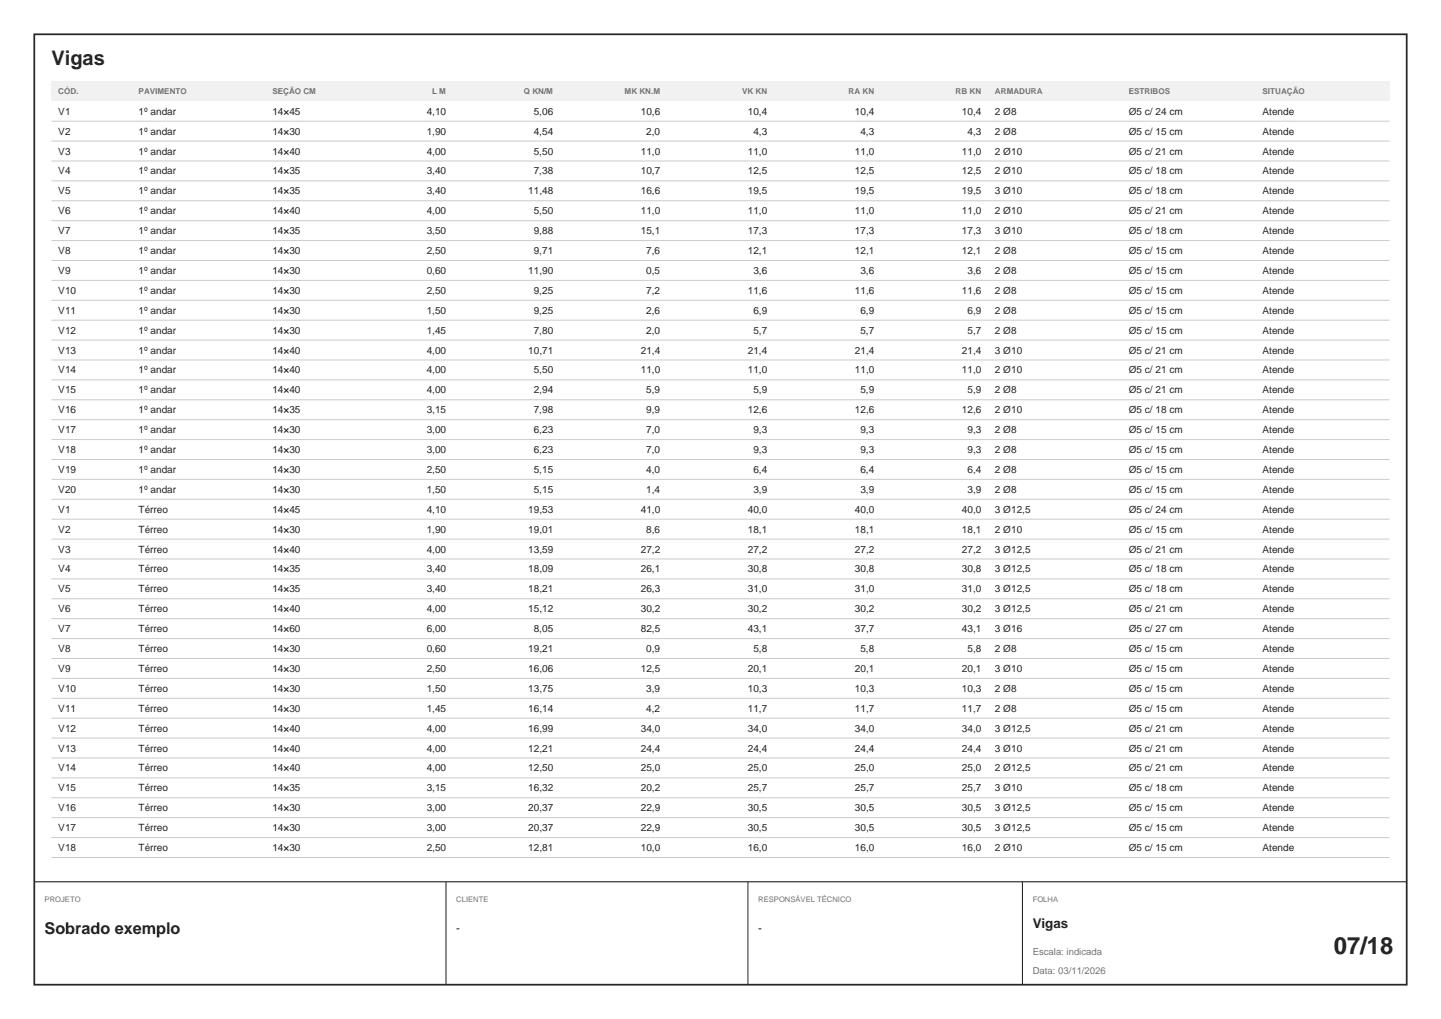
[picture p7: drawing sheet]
<svg xmlns="http://www.w3.org/2000/svg" width="420mm" height="297mm" viewBox="0 0 420 297" stroke-linecap="round" stroke-linejoin="round" font-family="sans-serif">
<defs><g id="words">
<text font-size="6.9" fill="#1f2328" x="388.8" y="278">07/18</text>
<text font-size="5.8" fill="#1f2328" x="15" y="19">Vigas</text>
<text font-size="4.7" fill="#1f2328" x="13" y="272.2">Sobrado exemplo</text>
<text font-size="3.9" fill="#1f2328" x="301" y="270.4">Vigas</text>
<g font-size="3.3" fill="#1f2328">
<text x="133" y="271.7">-</text>
<text x="221" y="271.7">-</text>
</g>
<g font-size="2.9" fill="#1f2328">
<text x="17" y="33.4">V1</text>
<text x="40.4" y="33.4">1º andar</text>
<text x="79.4" y="33.4">14×45</text>
<text x="124.4" y="33.4">4,10</text>
<text x="155.6" y="33.4">5,06</text>
<text x="186.8" y="33.4">10,6</text>
<text x="218" y="33.4">10,4</text>
<text x="249.2" y="33.4">10,4</text>
<text x="280.4" y="33.4">10,4</text>
<text x="290" y="33.4">2 Ø8</text>
<text x="329" y="33.4">Ø5 c/ 24 cm</text>
<text x="368" y="33.4">Atende</text>
<text x="17" y="39.2">V2</text>
<text x="40.4" y="39.2">1º andar</text>
<text x="79.4" y="39.2">14×30</text>
<text x="124.4" y="39.2">1,90</text>
<text x="155.6" y="39.2">4,54</text>
<text x="188.4" y="39.2">2,0</text>
<text x="219.6" y="39.2">4,3</text>
<text x="250.8" y="39.2">4,3</text>
<text x="282" y="39.2">4,3</text>
<text x="290" y="39.2">2 Ø8</text>
<text x="329" y="39.2">Ø5 c/ 15 cm</text>
<text x="368" y="39.2">Atende</text>
<text x="17" y="45">V3</text>
<text x="40.4" y="45">1º andar</text>
<text x="79.4" y="45">14×40</text>
<text x="124.4" y="45">4,00</text>
<text x="155.6" y="45">5,50</text>
<text x="186.8" y="45">11,0</text>
<text x="218" y="45">11,0</text>
<text x="249.2" y="45">11,0</text>
<text x="280.4" y="45">11,0</text>
<text x="290" y="45">2 Ø10</text>
<text x="329" y="45">Ø5 c/ 21 cm</text>
<text x="368" y="45">Atende</text>
<text x="17" y="50.8">V4</text>
<text x="40.4" y="50.8">1º andar</text>
<text x="79.4" y="50.8">14×35</text>
<text x="124.4" y="50.8">3,40</text>
<text x="155.6" y="50.8">7,38</text>
<text x="186.8" y="50.8">10,7</text>
<text x="218" y="50.8">12,5</text>
<text x="249.2" y="50.8">12,5</text>
<text x="280.4" y="50.8">12,5</text>
<text x="290" y="50.8">2 Ø10</text>
<text x="329" y="50.8">Ø5 c/ 18 cm</text>
<text x="368" y="50.8">Atende</text>
<text x="17" y="56.6">V5</text>
<text x="40.4" y="56.6">1º andar</text>
<text x="79.4" y="56.6">14×35</text>
<text x="124.4" y="56.6">3,40</text>
<text x="154" y="56.6">11,48</text>
<text x="186.8" y="56.6">16,6</text>
<text x="218" y="56.6">19,5</text>
<text x="249.2" y="56.6">19,5</text>
<text x="280.4" y="56.6">19,5</text>
<text x="290" y="56.6">3 Ø10</text>
<text x="329" y="56.6">Ø5 c/ 18 cm</text>
<text x="368" y="56.6">Atende</text>
<text x="17" y="62.4">V6</text>
<text x="40.4" y="62.4">1º andar</text>
<text x="79.4" y="62.4">14×40</text>
<text x="124.4" y="62.4">4,00</text>
<text x="155.6" y="62.4">5,50</text>
<text x="186.8" y="62.4">11,0</text>
<text x="218" y="62.4">11,0</text>
<text x="249.2" y="62.4">11,0</text>
<text x="280.4" y="62.4">11,0</text>
<text x="290" y="62.4">2 Ø10</text>
<text x="329" y="62.4">Ø5 c/ 21 cm</text>
<text x="368" y="62.4">Atende</text>
<text x="17" y="68.2">V7</text>
<text x="40.4" y="68.2">1º andar</text>
<text x="79.4" y="68.2">14×35</text>
<text x="124.4" y="68.2">3,50</text>
<text x="155.6" y="68.2">9,88</text>
<text x="186.8" y="68.2">15,1</text>
<text x="218" y="68.2">17,3</text>
<text x="249.2" y="68.2">17,3</text>
<text x="280.4" y="68.2">17,3</text>
<text x="290" y="68.2">3 Ø10</text>
<text x="329" y="68.2">Ø5 c/ 18 cm</text>
<text x="368" y="68.2">Atende</text>
<text x="17" y="74">V8</text>
<text x="40.4" y="74">1º andar</text>
<text x="79.4" y="74">14×30</text>
<text x="124.4" y="74">2,50</text>
<text x="155.6" y="74">9,71</text>
<text x="188.4" y="74">7,6</text>
<text x="218" y="74">12,1</text>
<text x="249.2" y="74">12,1</text>
<text x="280.4" y="74">12,1</text>
<text x="290" y="74">2 Ø8</text>
<text x="329" y="74">Ø5 c/ 15 cm</text>
<text x="368" y="74">Atende</text>
<text x="17" y="79.8">V9</text>
<text x="40.4" y="79.8">1º andar</text>
<text x="79.4" y="79.8">14×30</text>
<text x="124.4" y="79.8">0,60</text>
<text x="154" y="79.8">11,90</text>
<text x="188.4" y="79.8">0,5</text>
<text x="219.6" y="79.8">3,6</text>
<text x="250.8" y="79.8">3,6</text>
<text x="282" y="79.8">3,6</text>
<text x="290" y="79.8">2 Ø8</text>
<text x="329" y="79.8">Ø5 c/ 15 cm</text>
<text x="368" y="79.8">Atende</text>
<text x="17" y="85.6">V10</text>
<text x="40.4" y="85.6">1º andar</text>
<text x="79.4" y="85.6">14×30</text>
<text x="124.4" y="85.6">2,50</text>
<text x="155.6" y="85.6">9,25</text>
<text x="188.4" y="85.6">7,2</text>
<text x="218" y="85.6">11,6</text>
<text x="249.2" y="85.6">11,6</text>
<text x="280.4" y="85.6">11,6</text>
<text x="290" y="85.6">2 Ø8</text>
<text x="329" y="85.6">Ø5 c/ 15 cm</text>
<text x="368" y="85.6">Atende</text>
<text x="17" y="91.4">V11</text>
<text x="40.4" y="91.4">1º andar</text>
<text x="79.4" y="91.4">14×30</text>
<text x="124.4" y="91.4">1,50</text>
<text x="155.6" y="91.4">9,25</text>
<text x="188.4" y="91.4">2,6</text>
<text x="219.6" y="91.4">6,9</text>
<text x="250.8" y="91.4">6,9</text>
<text x="282" y="91.4">6,9</text>
<text x="290" y="91.4">2 Ø8</text>
<text x="329" y="91.4">Ø5 c/ 15 cm</text>
<text x="368" y="91.4">Atende</text>
<text x="17" y="97.2">V12</text>
<text x="40.4" y="97.2">1º andar</text>
<text x="79.4" y="97.2">14×30</text>
<text x="124.4" y="97.2">1,45</text>
<text x="155.6" y="97.2">7,80</text>
<text x="188.4" y="97.2">2,0</text>
<text x="219.6" y="97.2">5,7</text>
<text x="250.8" y="97.2">5,7</text>
<text x="282" y="97.2">5,7</text>
<text x="290" y="97.2">2 Ø8</text>
<text x="329" y="97.2">Ø5 c/ 15 cm</text>
<text x="368" y="97.2">Atende</text>
<text x="17" y="103">V13</text>
<text x="40.4" y="103">1º andar</text>
<text x="79.4" y="103">14×40</text>
<text x="124.4" y="103">4,00</text>
<text x="154" y="103">10,71</text>
<text x="186.8" y="103">21,4</text>
<text x="218" y="103">21,4</text>
<text x="249.2" y="103">21,4</text>
<text x="280.4" y="103">21,4</text>
<text x="290" y="103">3 Ø10</text>
<text x="329" y="103">Ø5 c/ 21 cm</text>
<text x="368" y="103">Atende</text>
<text x="17" y="108.8">V14</text>
<text x="40.4" y="108.8">1º andar</text>
<text x="79.4" y="108.8">14×40</text>
<text x="124.4" y="108.8">4,00</text>
<text x="155.6" y="108.8">5,50</text>
<text x="186.8" y="108.8">11,0</text>
<text x="218" y="108.8">11,0</text>
<text x="249.2" y="108.8">11,0</text>
<text x="280.4" y="108.8">11,0</text>
<text x="290" y="108.8">2 Ø10</text>
<text x="329" y="108.8">Ø5 c/ 21 cm</text>
<text x="368" y="108.8">Atende</text>
<text x="17" y="114.6">V15</text>
<text x="40.4" y="114.6">1º andar</text>
<text x="79.4" y="114.6">14×40</text>
<text x="124.4" y="114.6">4,00</text>
<text x="155.6" y="114.6">2,94</text>
<text x="188.4" y="114.6">5,9</text>
<text x="219.6" y="114.6">5,9</text>
<text x="250.8" y="114.6">5,9</text>
<text x="282" y="114.6">5,9</text>
<text x="290" y="114.6">2 Ø8</text>
<text x="329" y="114.6">Ø5 c/ 21 cm</text>
<text x="368" y="114.6">Atende</text>
<text x="17" y="120.4">V16</text>
<text x="40.4" y="120.4">1º andar</text>
<text x="79.4" y="120.4">14×35</text>
<text x="124.4" y="120.4">3,15</text>
<text x="155.6" y="120.4">7,98</text>
<text x="188.4" y="120.4">9,9</text>
<text x="218" y="120.4">12,6</text>
<text x="249.2" y="120.4">12,6</text>
<text x="280.4" y="120.4">12,6</text>
<text x="290" y="120.4">2 Ø10</text>
<text x="329" y="120.4">Ø5 c/ 18 cm</text>
<text x="368" y="120.4">Atende</text>
<text x="17" y="126.2">V17</text>
<text x="40.4" y="126.2">1º andar</text>
<text x="79.4" y="126.2">14×30</text>
<text x="124.4" y="126.2">3,00</text>
<text x="155.6" y="126.2">6,23</text>
<text x="188.4" y="126.2">7,0</text>
<text x="219.6" y="126.2">9,3</text>
<text x="250.8" y="126.2">9,3</text>
<text x="282" y="126.2">9,3</text>
<text x="290" y="126.2">2 Ø8</text>
<text x="329" y="126.2">Ø5 c/ 15 cm</text>
<text x="368" y="126.2">Atende</text>
<text x="17" y="132">V18</text>
<text x="17" y="137.8">V19</text>
<text x="40.4" y="132">1º andar</text>
<text x="40.4" y="137.8">1º andar</text>
<text x="79.4" y="132">14×30</text>
<text x="79.4" y="137.8">14×30</text>
<text x="124.4" y="132">3,00</text>
<text x="124.4" y="137.8">2,50</text>
<text x="155.6" y="132">6,23</text>
<text x="155.6" y="137.8">5,15</text>
<text x="188.4" y="132">7,0</text>
<text x="188.4" y="137.8">4,0</text>
<text x="219.6" y="132">9,3</text>
<text x="219.6" y="137.8">6,4</text>
<text x="250.8" y="132">9,3</text>
<text x="250.8" y="137.8">6,4</text>
<text x="282" y="132">9,3</text>
<text x="282" y="137.8">6,4</text>
<text x="290" y="132">2 Ø8</text>
<text x="290" y="137.8">2 Ø8</text>
<text x="329" y="132">Ø5 c/ 15 cm</text>
<text x="329" y="137.8">Ø5 c/ 15 cm</text>
<text x="368" y="132">Atende</text>
<text x="368" y="137.8">Atende</text>
<text x="17" y="143.6">V20</text>
<text x="40.4" y="143.6">1º andar</text>
<text x="79.4" y="143.6">14×30</text>
<text x="124.4" y="143.6">1,50</text>
<text x="155.6" y="143.6">5,15</text>
<text x="188.4" y="143.6">1,4</text>
<text x="219.6" y="143.6">3,9</text>
<text x="250.8" y="143.6">3,9</text>
<text x="282" y="143.6">3,9</text>
<text x="290" y="143.6">2 Ø8</text>
<text x="329" y="143.6">Ø5 c/ 15 cm</text>
<text x="368" y="143.6">Atende</text>
<text x="17" y="149.4">V1</text>
<text x="40.4" y="149.4">Térreo</text>
<text x="79.4" y="149.4">14×45</text>
<text x="124.4" y="149.4">4,10</text>
<text x="154" y="149.4">19,53</text>
<text x="186.8" y="149.4">41,0</text>
<text x="218" y="149.4">40,0</text>
<text x="249.2" y="149.4">40,0</text>
<text x="280.4" y="149.4">40,0</text>
<text x="290" y="149.4">3 Ø12,5</text>
<text x="329" y="149.4">Ø5 c/ 24 cm</text>
<text x="368" y="149.4">Atende</text>
<text x="17" y="155.2">V2</text>
<text x="40.4" y="155.2">Térreo</text>
<text x="79.4" y="155.2">14×30</text>
<text x="124.4" y="155.2">1,90</text>
<text x="154" y="155.2">19,01</text>
<text x="188.4" y="155.2">8,6</text>
<text x="218" y="155.2">18,1</text>
<text x="249.2" y="155.2">18,1</text>
<text x="280.4" y="155.2">18,1</text>
<text x="290" y="155.2">2 Ø10</text>
<text x="329" y="155.2">Ø5 c/ 15 cm</text>
<text x="368" y="155.2">Atende</text>
<text x="17" y="161">V3</text>
<text x="40.4" y="161">Térreo</text>
<text x="79.4" y="161">14×40</text>
<text x="124.4" y="161">4,00</text>
<text x="154" y="161">13,59</text>
<text x="186.8" y="161">27,2</text>
<text x="218" y="161">27,2</text>
<text x="249.2" y="161">27,2</text>
<text x="280.4" y="161">27,2</text>
<text x="290" y="161">3 Ø12,5</text>
<text x="329" y="161">Ø5 c/ 21 cm</text>
<text x="368" y="161">Atende</text>
<text x="17" y="166.8">V4</text>
<text x="40.4" y="166.8">Térreo</text>
<text x="79.4" y="166.8">14×35</text>
<text x="124.4" y="166.8">3,40</text>
<text x="154" y="166.8">18,09</text>
<text x="186.8" y="166.8">26,1</text>
<text x="218" y="166.8">30,8</text>
<text x="249.2" y="166.8">30,8</text>
<text x="280.4" y="166.8">30,8</text>
<text x="290" y="166.8">3 Ø12,5</text>
<text x="329" y="166.8">Ø5 c/ 18 cm</text>
<text x="368" y="166.8">Atende</text>
<text x="17" y="172.6">V5</text>
<text x="40.4" y="172.6">Térreo</text>
<text x="79.4" y="172.6">14×35</text>
<text x="124.4" y="172.6">3,40</text>
<text x="154" y="172.6">18,21</text>
<text x="186.8" y="172.6">26,3</text>
<text x="218" y="172.6">31,0</text>
<text x="249.2" y="172.6">31,0</text>
<text x="280.4" y="172.6">31,0</text>
<text x="290" y="172.6">3 Ø12,5</text>
<text x="329" y="172.6">Ø5 c/ 18 cm</text>
<text x="368" y="172.6">Atende</text>
<text x="17" y="178.4">V6</text>
<text x="40.4" y="178.4">Térreo</text>
<text x="79.4" y="178.4">14×40</text>
<text x="124.4" y="178.4">4,00</text>
<text x="154" y="178.4">15,12</text>
<text x="186.8" y="178.4">30,2</text>
<text x="218" y="178.4">30,2</text>
<text x="249.2" y="178.4">30,2</text>
<text x="280.4" y="178.4">30,2</text>
<text x="290" y="178.4">3 Ø12,5</text>
<text x="329" y="178.4">Ø5 c/ 21 cm</text>
<text x="368" y="178.4">Atende</text>
<text x="17" y="184.2">V7</text>
<text x="40.4" y="184.2">Térreo</text>
<text x="79.4" y="184.2">14×60</text>
<text x="124.4" y="184.2">6,00</text>
<text x="155.6" y="184.2">8,05</text>
<text x="186.8" y="184.2">82,5</text>
<text x="218" y="184.2">43,1</text>
<text x="249.2" y="184.2">37,7</text>
<text x="280.4" y="184.2">43,1</text>
<text x="290" y="184.2">3 Ø16</text>
<text x="329" y="184.2">Ø5 c/ 27 cm</text>
<text x="368" y="184.2">Atende</text>
<text x="17" y="190">V8</text>
<text x="40.4" y="190">Térreo</text>
<text x="79.4" y="190">14×30</text>
<text x="124.4" y="190">0,60</text>
<text x="154" y="190">19,21</text>
<text x="188.4" y="190">0,9</text>
<text x="219.6" y="190">5,8</text>
<text x="250.8" y="190">5,8</text>
<text x="282" y="190">5,8</text>
<text x="290" y="190">2 Ø8</text>
<text x="329" y="190">Ø5 c/ 15 cm</text>
<text x="368" y="190">Atende</text>
<text x="17" y="195.8">V9</text>
<text x="40.4" y="195.8">Térreo</text>
<text x="79.4" y="195.8">14×30</text>
<text x="124.4" y="195.8">2,50</text>
<text x="154" y="195.8">16,06</text>
<text x="186.8" y="195.8">12,5</text>
<text x="218" y="195.8">20,1</text>
<text x="249.2" y="195.8">20,1</text>
<text x="280.4" y="195.8">20,1</text>
<text x="290" y="195.8">3 Ø10</text>
<text x="329" y="195.8">Ø5 c/ 15 cm</text>
<text x="368" y="195.8">Atende</text>
<text x="17" y="201.6">V10</text>
<text x="40.4" y="201.6">Térreo</text>
<text x="79.4" y="201.6">14×30</text>
<text x="124.4" y="201.6">1,50</text>
<text x="154" y="201.6">13,75</text>
<text x="188.4" y="201.6">3,9</text>
<text x="218" y="201.6">10,3</text>
<text x="249.2" y="201.6">10,3</text>
<text x="280.4" y="201.6">10,3</text>
<text x="290" y="201.6">2 Ø8</text>
<text x="329" y="201.6">Ø5 c/ 15 cm</text>
<text x="368" y="201.6">Atende</text>
<text x="17" y="207.4">V11</text>
<text x="40.4" y="207.4">Térreo</text>
<text x="79.4" y="207.4">14×30</text>
<text x="124.4" y="207.4">1,45</text>
<text x="154" y="207.4">16,14</text>
<text x="188.4" y="207.4">4,2</text>
<text x="218" y="207.4">11,7</text>
<text x="249.2" y="207.4">11,7</text>
<text x="280.4" y="207.4">11,7</text>
<text x="290" y="207.4">2 Ø8</text>
<text x="329" y="207.4">Ø5 c/ 15 cm</text>
<text x="368" y="207.4">Atende</text>
<text x="17" y="213.2">V12</text>
<text x="40.4" y="213.2">Térreo</text>
<text x="79.4" y="213.2">14×40</text>
<text x="124.4" y="213.2">4,00</text>
<text x="154" y="213.2">16,99</text>
<text x="186.8" y="213.2">34,0</text>
<text x="218" y="213.2">34,0</text>
<text x="249.2" y="213.2">34,0</text>
<text x="280.4" y="213.2">34,0</text>
<text x="290" y="213.2">3 Ø12,5</text>
<text x="329" y="213.2">Ø5 c/ 21 cm</text>
<text x="368" y="213.2">Atende</text>
<text x="17" y="219">V13</text>
<text x="40.4" y="219">Térreo</text>
<text x="79.4" y="219">14×40</text>
<text x="124.4" y="219">4,00</text>
<text x="154" y="219">12,21</text>
<text x="186.8" y="219">24,4</text>
<text x="218" y="219">24,4</text>
<text x="249.2" y="219">24,4</text>
<text x="280.4" y="219">24,4</text>
<text x="290" y="219">3 Ø10</text>
<text x="329" y="219">Ø5 c/ 21 cm</text>
<text x="368" y="219">Atende</text>
<text x="17" y="224.8">V14</text>
<text x="40.4" y="224.8">Térreo</text>
<text x="79.4" y="224.8">14×40</text>
<text x="124.4" y="224.8">4,00</text>
<text x="154" y="224.8">12,50</text>
<text x="186.8" y="224.8">25,0</text>
<text x="218" y="224.8">25,0</text>
<text x="249.2" y="224.8">25,0</text>
<text x="280.4" y="224.8">25,0</text>
<text x="290" y="224.8">2 Ø12,5</text>
<text x="329" y="224.8">Ø5 c/ 21 cm</text>
<text x="368" y="224.8">Atende</text>
<text x="17" y="230.6">V15</text>
<text x="40.4" y="230.6">Térreo</text>
<text x="79.4" y="230.6">14×35</text>
<text x="124.4" y="230.6">3,15</text>
<text x="154" y="230.6">16,32</text>
<text x="186.8" y="230.6">20,2</text>
<text x="218" y="230.6">25,7</text>
<text x="249.2" y="230.6">25,7</text>
<text x="280.4" y="230.6">25,7</text>
<text x="290" y="230.6">3 Ø10</text>
<text x="329" y="230.6">Ø5 c/ 18 cm</text>
<text x="368" y="230.6">Atende</text>
<text x="17" y="236.4">V16</text>
<text x="40.4" y="236.4">Térreo</text>
<text x="79.4" y="236.4">14×30</text>
<text x="124.4" y="236.4">3,00</text>
<text x="154" y="236.4">20,37</text>
<text x="186.8" y="236.4">22,9</text>
<text x="218" y="236.4">30,5</text>
<text x="249.2" y="236.4">30,5</text>
<text x="280.4" y="236.4">30,5</text>
<text x="290" y="236.4">3 Ø12,5</text>
<text x="329" y="236.4">Ø5 c/ 15 cm</text>
<text x="368" y="236.4">Atende</text>
<text x="17" y="242.2">V17</text>
<text x="40.4" y="242.2">Térreo</text>
<text x="79.4" y="242.2">14×30</text>
<text x="124.4" y="242.2">3,00</text>
<text x="154" y="242.2">20,37</text>
<text x="186.8" y="242.2">22,9</text>
<text x="218" y="242.2">30,5</text>
<text x="249.2" y="242.2">30,5</text>
<text x="280.4" y="242.2">30,5</text>
<text x="290" y="242.2">3 Ø12,5</text>
<text x="329" y="242.2">Ø5 c/ 15 cm</text>
<text x="368" y="242.2">Atende</text>
<text x="17" y="248">V18</text>
<text x="40.4" y="248">Térreo</text>
<text x="79.4" y="248">14×30</text>
<text x="124.4" y="248">2,50</text>
<text x="154" y="248">12,81</text>
<text x="186.8" y="248">10,0</text>
<text x="218" y="248">16,0</text>
<text x="249.2" y="248">16,0</text>
<text x="280.4" y="248">16,0</text>
<text x="290" y="248">2 Ø10</text>
<text x="329" y="248">Ø5 c/ 15 cm</text>
<text x="368" y="248">Atende</text>
</g>
<g font-size="2.8" fill="#6b7480">
<text x="301" y="278.4">Escala: indicada</text>
<text x="301" y="283.8">Data: 03/11/2026</text>
</g>
<g font-size="2.4" fill="#6b7480">
<text x="17" y="27.4">CÓD.</text>
<text x="40.4" y="27.4">PAVIMENTO</text>
<text x="79.4" y="27.4">SEÇÃO CM</text>
<text x="125.9" y="27.4">L M</text>
<text x="152.7" y="27.4">Q KN/M</text>
<text x="182.1" y="27.4">MK KN.M</text>
<text x="216.3" y="27.4">VK KN</text>
<text x="247.3" y="27.4">RA KN</text>
<text x="278.5" y="27.4">RB KN</text>
<text x="290" y="27.4">ARMADURA</text>
<text x="329" y="27.4">ESTRIBOS</text>
<text x="368" y="27.4">SITUAÇÃO</text>
</g>
<g font-size="2.2" fill="#6b7480">
<text x="13" y="262.8">PROJETO</text>
<text x="133" y="262.8">CLIENTE</text>
<text x="221" y="262.8">RESPONSÁVEL TÉCNICO</text>
<text x="301" y="262.8">FOLHA</text>
</g>
</g></defs>
<path d="M10 10h400v277h-400z" fill="none" stroke="#1f2429" stroke-width=".5"/>
<path d="M15 23.7h390v5.8h-390z" fill="#edf2f5"/>
<g fill="none" stroke="#c4ccd6" stroke-width=".29">
<path d="M15 35.3h390M15 41.1h390M15 46.9h390M15 52.7h390M15 58.5h390M15 64.3h390M15 70.1h390M15 75.9h390M15 81.7h390M15 87.5h390M15 93.3h390M15 99.1h390"/>
<path d="M15 104.9h390M15 110.7h390M15 116.5h390M15 122.3h390M15 128.1h390M15 133.9h390M15 139.7h390M15 145.5h390M15 151.3h390M15 157.1h390M15 162.9h390M15 168.7h390"/>
<path d="M15 174.5h390M15 180.3h390M15 186.1h390M15 191.9h390M15 197.7h390M15 203.5h390M15 209.3h390M15 215.1h390M15 220.9h390M15 226.7h390M15 232.5h390M15 238.3h390"/>
<path d="M15 244.1h390M15 249.9h390"/>
</g>
<path d="M10 257h400" fill="none" stroke="#1f2429" stroke-width=".35"/>
<path d="M130 257v30M218 257v30M298 257v30" fill="none" stroke="#1f2429" stroke-width=".29"/>
<use href="#words"/>
</svg>
